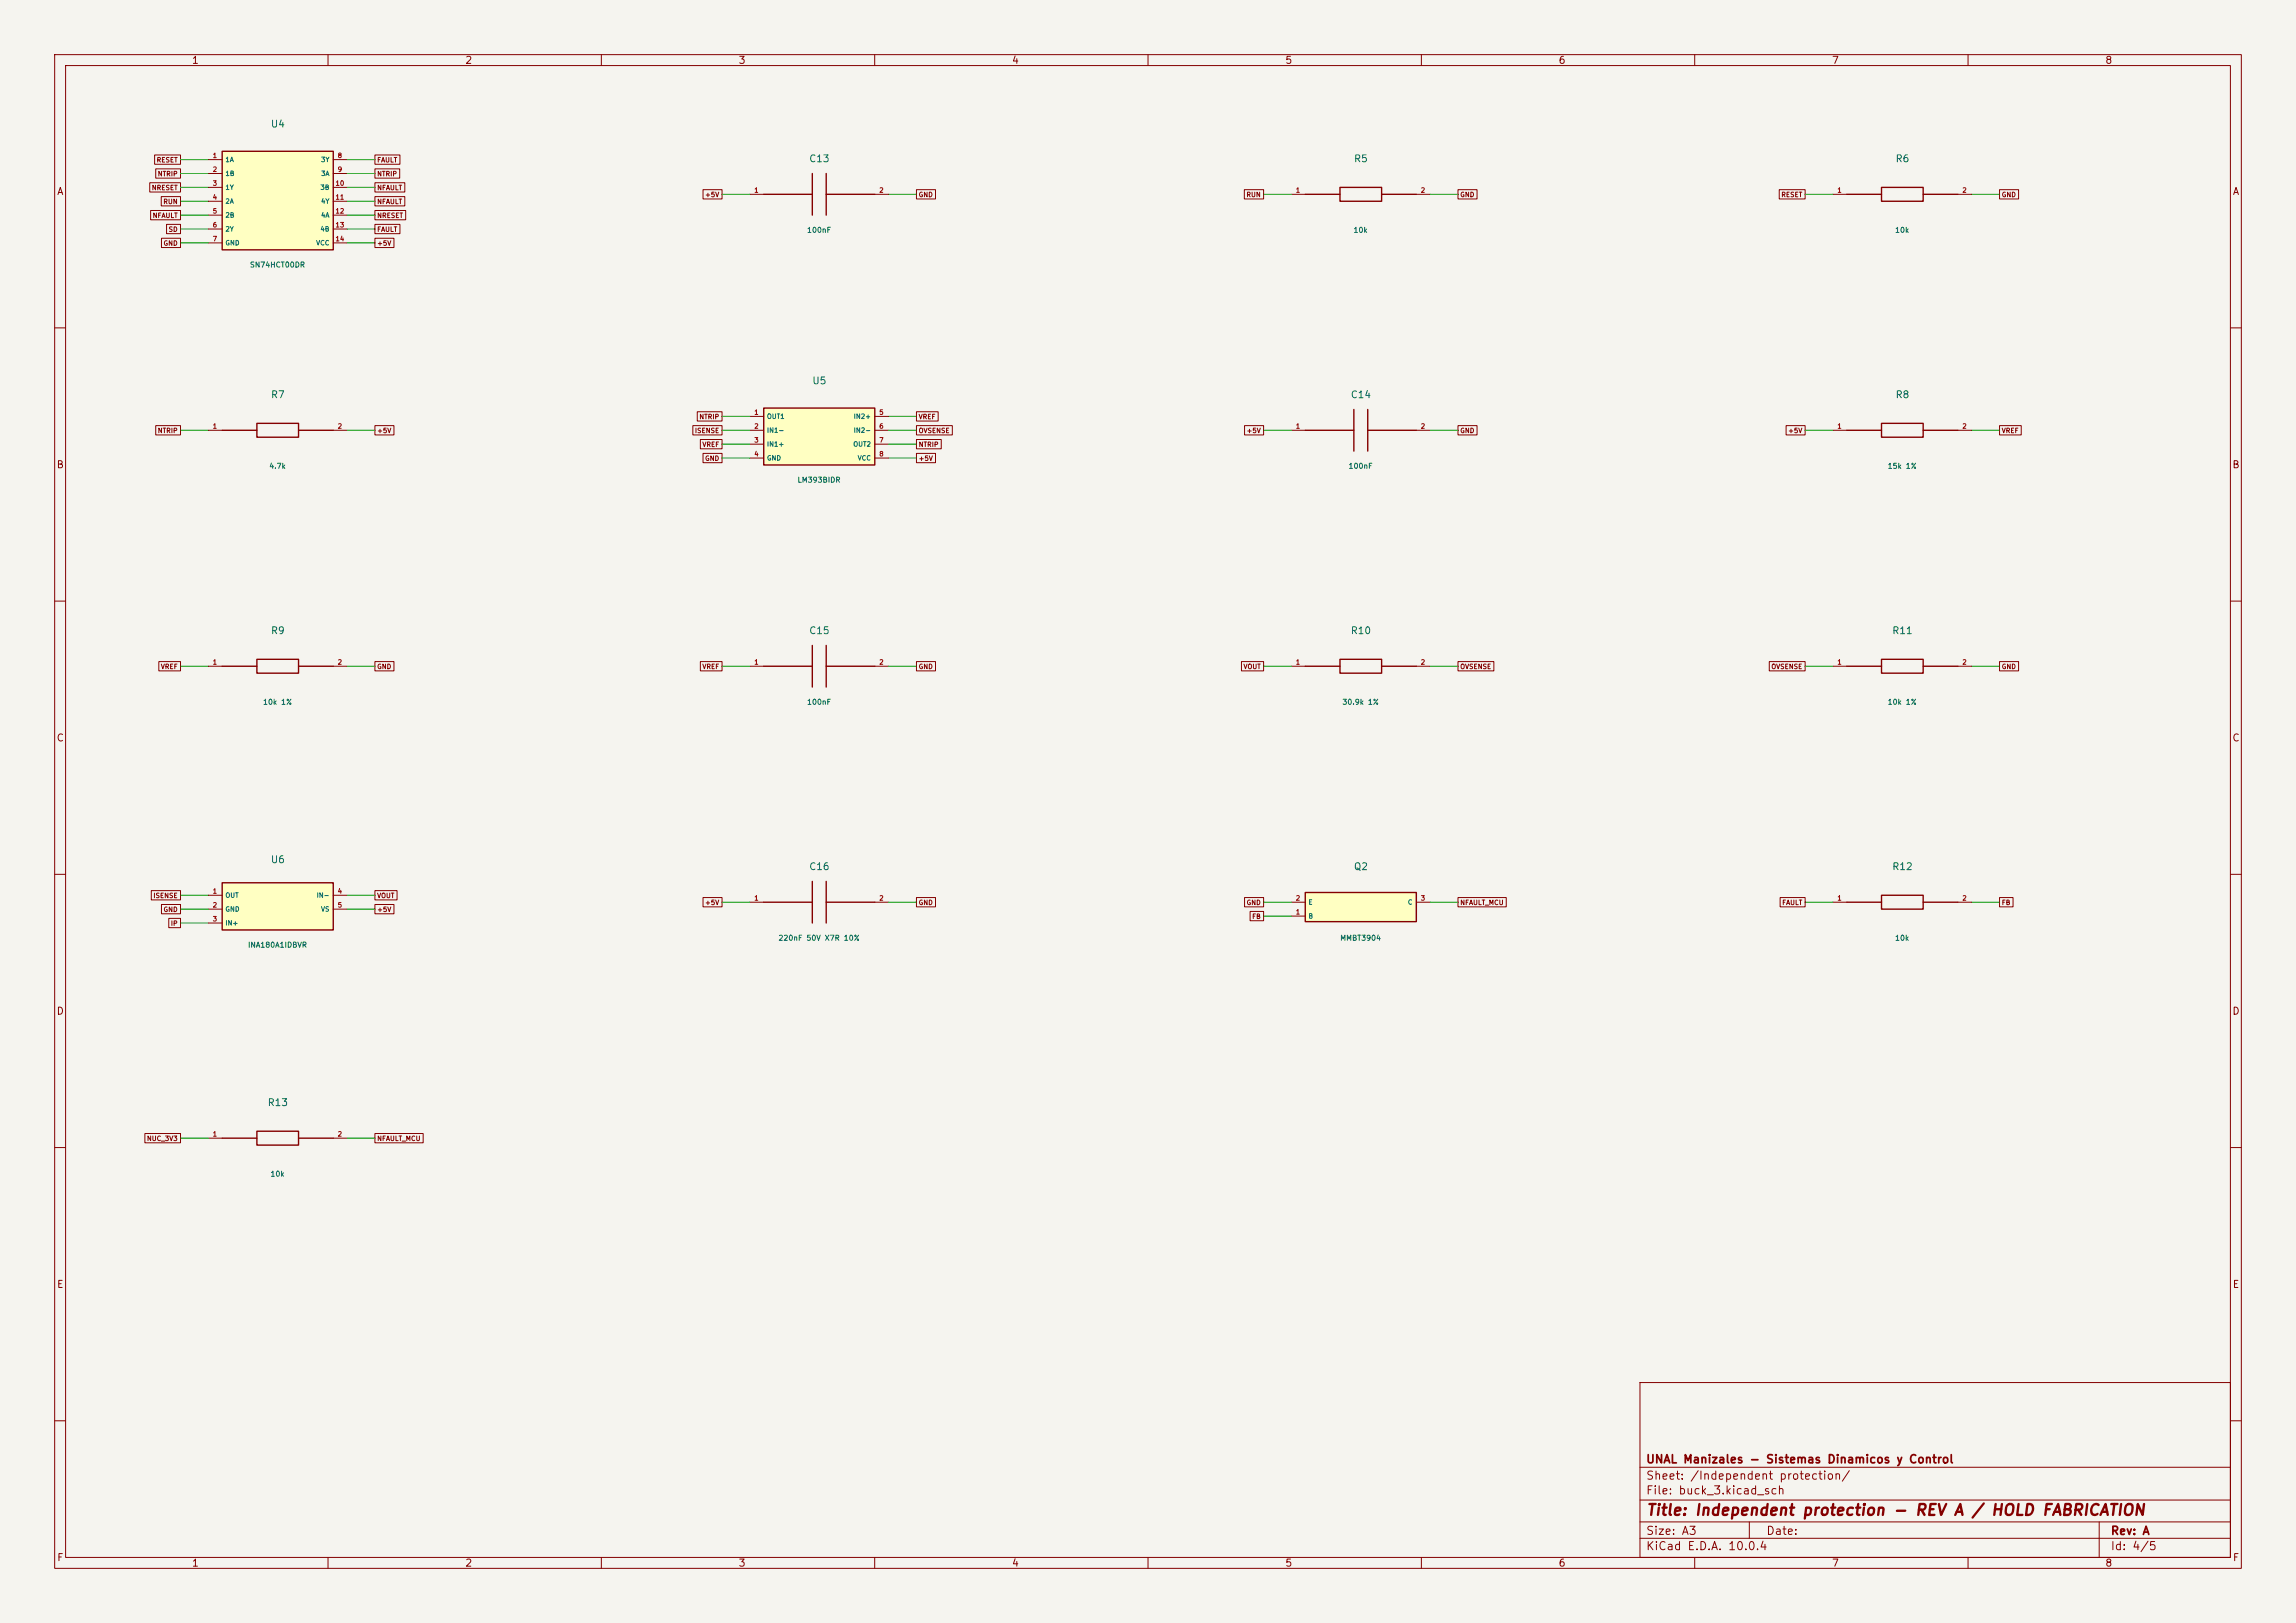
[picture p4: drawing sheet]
<svg xmlns="http://www.w3.org/2000/svg" width="420mm" height="297mm" viewBox="0 0 420 297" stroke-linecap="round" stroke-linejoin="round" font-family="sans-serif">
<defs><g id="words">
<text font-size="2" fill="#840000" x="301" y="277.8">Title: Independent protection - REV A / HOLD FABRICATION</text>
<g font-size="1.5" fill="#840000">
<text x="301" y="268.1">UNAL Manizales - Sistemas Dinamicos y Control</text>
<text x="301" y="273.8">File: buck_3.kicad_sch</text>
<text x="301" y="271.1">Sheet: /Independent protection/</text>
<text x="301" y="281.2">Size: A3</text>
<text x="323" y="281.2">Date:</text>
<text x="386" y="281.2">Rev: A</text>
<text x="301" y="284">KiCad E.D.A. 10.0.4</text>
<text x="386" y="284">Id: 4/5</text>
</g>
<g font-size="1.3" fill="#840000">
<text x="35" y="12">1</text>
<text x="85" y="12">2</text>
<text x="135" y="12">3</text>
<text x="185" y="12">4</text>
<text x="235" y="12">5</text>
<text x="285" y="12">6</text>
<text x="335" y="12">7</text>
<text x="385" y="12">8</text>
<text x="10.3" y="36">A</text>
<text x="408.3" y="36">A</text>
<text x="10.3" y="86">B</text>
<text x="408.2" y="86">B</text>
<text x="10.3" y="136">C</text>
<text x="408.2" y="136">C</text>
<text x="10.3" y="186">D</text>
<text x="408.2" y="186">D</text>
<text x="10.3" y="236">E</text>
<text x="408.3" y="236">E</text>
<text x="10.3" y="286">F</text>
<text x="35" y="287">1</text>
<text x="85" y="287">2</text>
<text x="135" y="287">3</text>
<text x="185" y="287">4</text>
<text x="235" y="287">5</text>
<text x="285" y="287">6</text>
<text x="335" y="287">7</text>
<text x="385" y="287">8</text>
<text x="408.3" y="286">F</text>
</g>
<g font-size="1.3" fill="#006464">
<text x="49.4" y="23.6">U4</text>
<text x="147.9" y="30">C13</text>
<text x="247.6" y="30">R5</text>
<text x="346.6" y="30">R6</text>
<text x="148.5" y="70.6">U5</text>
<text x="49.5" y="73.2">R7</text>
<text x="247" y="73.2">C14</text>
<text x="346.6" y="73.2">R8</text>
<text x="49.5" y="116.4">R9</text>
<text x="147.9" y="116.4">C15</text>
<text x="247" y="116.4">R10</text>
<text x="346" y="116.4">R11</text>
<text x="49.4" y="158.3">U6</text>
<text x="147.9" y="159.5">C16</text>
<text x="247.5" y="159.5">Q2</text>
<text x="346" y="159.5">R12</text>
<text x="48.9" y="202.7">R13</text>
</g>
<g font-size="1" fill="#006464">
<text x="147.5" y="42.8">100nF</text>
<text x="247.5" y="42.8">10k</text>
<text x="346.6" y="42.8">10k</text>
<text x="45.6" y="49.2">SN74HCT00DR</text>
<text x="49.2" y="86">4.7k</text>
<text x="145.8" y="88.5">LM393BIDR</text>
<text x="246.6" y="86">100nF</text>
<text x="345.2" y="86">15k 1%</text>
<text x="48" y="129.2">10k 1%</text>
<text x="147.5" y="129.2">100nF</text>
<text x="245.5" y="129.2">30.9k 1%</text>
<text x="345.2" y="129.2">10k 1%</text>
<text x="45.3" y="173.6">INA180A1IDBVR</text>
<text x="142.3" y="172.4">220nF 50V X7R 10%</text>
<text x="245.1" y="172.4">MMBT3904</text>
<text x="346.6" y="172.4">10k</text>
<text x="49.4" y="215.5">10k</text>
</g>
<g font-size=".9" fill="#840000">
<text x="28.6" y="29.9">RESET</text>
<text x="68.9" y="29.9">FAULT</text>
<text x="27.7" y="35">NRESET</text>
<text x="28.8" y="32.5">NTRIP</text>
<text x="68.9" y="32.5">NTRIP</text>
<text x="68.9" y="35">NFAULT</text>
<text x="27.8" y="40.1">NFAULT</text>
<text x="29.8" y="37.5">RUN</text>
<text x="68.9" y="40.1">NRESET</text>
<text x="68.9" y="37.5">NFAULT</text>
<text x="128.9" y="36.3">+5V</text>
<text x="168" y="36.3">GND</text>
<text x="227.9" y="36.3">RUN</text>
<text x="267" y="36.3">GND</text>
<text x="325.7" y="36.3">RESET</text>
<text x="366.1" y="36.3">GND</text>
<text x="29.8" y="45.2">GND</text>
<text x="30.8" y="42.6">SD</text>
<text x="68.9" y="42.6">FAULT</text>
<text x="68.9" y="45.2">+5V</text>
<text x="127.8" y="76.9">NTRIP</text>
<text x="168" y="76.9">VREF</text>
<text x="28.8" y="79.5">NTRIP</text>
<text x="68.9" y="79.5">+5V</text>
<text x="127" y="79.5">ISENSE</text>
<text x="128.4" y="82">VREF</text>
<text x="168" y="79.5">OVSENSE</text>
<text x="168" y="82">NTRIP</text>
<text x="227.9" y="79.5">+5V</text>
<text x="267" y="79.5">GND</text>
<text x="327" y="79.5">+5V</text>
<text x="366.1" y="79.5">VREF</text>
<text x="128.9" y="84.5">GND</text>
<text x="168" y="84.5">+5V</text>
<text x="29.3" y="122.6">VREF</text>
<text x="68.9" y="122.6">GND</text>
<text x="128.4" y="122.6">VREF</text>
<text x="168" y="122.6">GND</text>
<text x="227.4" y="122.6">VOUT</text>
<text x="267" y="122.6">OVSENSE</text>
<text x="323.9" y="122.6">OVSENSE</text>
<text x="366.1" y="122.6">GND</text>
<text x="28" y="164.5">ISENSE</text>
<text x="29.8" y="167.1">GND</text>
<text x="68.9" y="164.5">VOUT</text>
<text x="68.9" y="167.1">+5V</text>
<text x="128.9" y="165.8">+5V</text>
<text x="168" y="165.8">GND</text>
<text x="227.9" y="165.8">GND</text>
<text x="267" y="165.8">NFAULT_MCU</text>
<text x="325.9" y="165.8">FAULT</text>
<text x="366.1" y="165.8">FB</text>
<text x="31.2" y="169.6">IP</text>
<text x="229" y="168.4">FB</text>
<text x="26.8" y="209">NUC_3V3</text>
<text x="68.9" y="209">NFAULT_MCU</text>
</g>
<g font-size=".9" fill="#a90000">
<text x="38.8" y="29.1">1</text>
<text x="61.7" y="29.1">8</text>
<text x="38.8" y="31.6">2</text>
<text x="38.8" y="34.2">3</text>
<text x="61.3" y="34.2">10</text>
<text x="61.7" y="31.6">9</text>
<text x="137.9" y="35.5">1</text>
<text x="160.7" y="35.5">2</text>
<text x="236.9" y="35.5">1</text>
<text x="259.8" y="35.5">2</text>
<text x="336" y="35.5">1</text>
<text x="358.9" y="35.5">2</text>
<text x="38.8" y="36.7">4</text>
<text x="38.8" y="39.3">5</text>
<text x="38.8" y="41.8">6</text>
<text x="61.3" y="36.7">11</text>
<text x="61.3" y="39.3">12</text>
<text x="61.3" y="41.8">13</text>
<text x="38.8" y="44.3">7</text>
<text x="61.3" y="44.3">14</text>
<text x="137.9" y="76.1">1</text>
<text x="160.7" y="76.1">5</text>
<text x="38.8" y="78.6">1</text>
<text x="61.7" y="78.6">2</text>
<text x="137.9" y="78.6">2</text>
<text x="137.9" y="81.2">3</text>
<text x="137.9" y="83.7">4</text>
<text x="160.7" y="78.6">6</text>
<text x="160.7" y="81.2">7</text>
<text x="160.7" y="83.7">8</text>
<text x="236.9" y="78.6">1</text>
<text x="259.8" y="78.6">2</text>
<text x="336" y="78.6">1</text>
<text x="358.9" y="78.6">2</text>
<text x="38.8" y="121.8">1</text>
<text x="61.7" y="121.8">2</text>
<text x="137.9" y="121.8">1</text>
<text x="160.7" y="121.8">2</text>
<text x="236.9" y="121.8">1</text>
<text x="259.8" y="121.8">2</text>
<text x="336" y="121.8">1</text>
<text x="358.9" y="121.8">2</text>
<text x="38.8" y="163.7">1</text>
<text x="38.8" y="166.3">2</text>
<text x="61.7" y="163.7">4</text>
<text x="61.7" y="166.3">5</text>
<text x="137.9" y="165">1</text>
<text x="160.7" y="165">2</text>
<text x="236.9" y="167.5">1</text>
<text x="236.9" y="165">2</text>
<text x="259.8" y="165">3</text>
<text x="336" y="165">1</text>
<text x="358.9" y="165">2</text>
<text x="38.8" y="168.8">3</text>
<text x="38.8" y="208.2">1</text>
<text x="61.7" y="208.2">2</text>
</g>
<g font-size=".9" fill="#006464">
<text x="41.1" y="29.9">1A</text>
<text x="58.6" y="29.9">3Y</text>
<text x="41.1" y="32.4">1B</text>
<text x="41.1" y="34.9">1Y</text>
<text x="58.5" y="34.9">3B</text>
<text x="58.6" y="32.4">3A</text>
<text x="41.1" y="37.5">2A</text>
<text x="41.1" y="40">2B</text>
<text x="58.6" y="37.5">4Y</text>
<text x="58.6" y="40">4A</text>
<text x="41.1" y="42.6">2Y</text>
<text x="41.1" y="45.1">GND</text>
<text x="57.7" y="45.1">VCC</text>
<text x="58.5" y="42.6">4B</text>
<text x="140.2" y="76.9">OUT1</text>
<text x="156.1" y="76.9">IN2+</text>
<text x="140.2" y="79.4">IN1-</text>
<text x="140.2" y="81.9">IN1+</text>
<text x="156" y="81.9">OUT2</text>
<text x="156.1" y="79.4">IN2-</text>
<text x="140.2" y="84.5">GND</text>
<text x="156.8" y="84.5">VCC</text>
<text x="41.1" y="164.5">OUT</text>
<text x="41.1" y="167">GND</text>
<text x="57.8" y="164.5">IN-</text>
<text x="58.6" y="167">VS</text>
<text x="239.3" y="165.8">E</text>
<text x="257.4" y="165.8">C</text>
<text x="41.1" y="169.6">IN+</text>
<text x="239.3" y="168.3">B</text>
</g>
</g></defs>
<path d="M0 0h420v297h-420z" fill="#f5f4ef" stroke="#f5f4ef" stroke-width=".18"/>
<g fill="none" stroke="#840000" stroke-width=".18">
<path d="M10 10h400v277h-400zM12 12h396v273h-396zM60 10v2M110 10v2M160 10v2M210 10v2M260 10v2M310 10v2M360 10v2M10 60h2M38.1 78.7h2.5M61 78.7h2.5"/>
<path d="M236.2 78.7h2.6M259.1 78.7h2.5M408 60h2M10 110h2M408 110h2M10 160h2M408 160h2M10 210h2M408 210h2M300 253h108v32h-108zM10 260h2M300 278.5h108"/>
<path d="M300 274.5h108M300 268.5h108M320 278.5v3M384 278.5v6.5M408 260h2M60 285v2M110 285v2M160 285v2M210 285v2M260 285v2M300 281.5h108M310 285v2"/>
<path d="M360 285v2"/>
</g>
<path d="M40.6 78.7h6.4M47 77.5h7.6v2.5h-7.6zM54.6 78.7h6.4M238.8 78.7h8.8M247.6 74.9v7.7M250.2 78.7h8.9M250.2 74.9v7.7" fill="none" stroke="#840000" stroke-width=".25"/>
<path d="M238.8 163.3h20.3v5.4h-20.3z" fill="#ffffc2"/>
<path d="M238.8 35.6h6.3M245.1 34.3h7.6v2.5h-7.6zM252.7 35.6h6.4M238.8 163.3h20.3v5.4h-20.3z" fill="none" stroke="#840000" stroke-width=".25"/>
<path d="M236.2 35.6h2.6M259.1 35.6h2.5M236.2 167.6h2.6M236.2 165.1h2.6M259.1 165.1h2.5" fill="none" stroke="#840000" stroke-width=".18"/>
<path d="M40.6 161.5h20.4v8.7h-20.4z" fill="#ffffc2"/>
<path d="M40.6 161.5h20.4v8.7h-20.4z" fill="none" stroke="#840000" stroke-width=".25"/>
<path d="M38.1 163.8h2.5M38.1 166.4h2.5M38.1 168.9h2.5M61 163.8h2.5M61 166.4h2.5" fill="none" stroke="#840000" stroke-width=".18"/>
<path d="M139.7 74.7h20.3v10.4h-20.3z" fill="#ffffc2"/>
<g fill="none" stroke="#840000" stroke-width=".25">
<path d="M139.7 74.7h20.3v10.4h-20.3zM148.6 118.1v7.6M151.1 118.1v7.6M40.6 121.9h6.4M47 120.7h7.6v2.5h-7.6zM54.6 121.9h6.4M139.7 121.9h8.9M151.1 121.9h8.9M238.8 121.9h6.3M245.1 120.7h7.6v2.5h-7.6zM252.7 121.9h6.4M139.7 165.1h8.9"/>
<path d="M148.6 161.3v7.6M151.1 161.3v7.6M151.1 165.1h8.9M40.6 208.3h6.4M47 207h7.6v2.6h-7.6zM54.6 208.3h6.4"/>
</g>
<g fill="none" stroke="#840000" stroke-width=".18">
<path d="M137.2 76.2h2.5M137.2 78.7h2.5M160 76.2h2.6M160 78.7h2.6M137.2 81.3h2.5M137.2 83.8h2.5M160 81.3h2.6M160 83.8h2.6M38.1 121.9h2.5M61 121.9h2.5M137.2 121.9h2.5M160 121.9h2.6"/>
<path d="M236.2 121.9h2.6M259.1 121.9h2.5M137.2 165.1h2.5M160 165.1h2.6M38.1 208.3h2.5M61 208.3h2.5"/>
</g>
<path d="M40.6 27.7h20.4v18h-20.4z" fill="#ffffc2"/>
<g fill="none" stroke="#840000" stroke-width=".25">
<path d="M40.6 27.7h20.4v18h-20.4zM139.7 35.6h8.9M148.6 31.8v7.6M151.1 35.6h8.9M151.1 31.8v7.6M337.8 35.6h6.4M344.2 34.3h7.6v2.5h-7.6zM351.8 35.6h6.3M337.8 78.7h6.4M344.2 77.5h7.6v2.5h-7.6zM351.8 78.7h6.3M337.8 121.9h6.4"/>
<path d="M344.2 120.7h7.6v2.5h-7.6zM351.8 121.9h6.3M337.8 165.1h6.4M344.2 163.8h7.6v2.6h-7.6zM351.8 165.1h6.3"/>
</g>
<g fill="none" stroke="#840000" stroke-width=".18">
<path d="M27.4 33.4h5.6v1.7h-5.6zM27.6 38.5h5.4v1.7h-5.4zM28.3 28.4h4.7v1.7h-4.7zM28.5 30.9h4.5v1.7h-4.5zM29.5 36h3.5v1.7h-3.5zM38.1 29.2h2.5M38.1 31.8h2.5M38.1 34.3h2.5M38.1 36.8h2.5M38.1 39.4h2.5M61 29.2h2.5M61 31.8h2.5"/>
<path d="M61 34.3h2.5M61 36.8h2.5M61 39.4h2.5M68.6 28.4h4.6v1.7h-4.6zM68.6 30.9h4.5v1.7h-4.5zM68.6 38.5h5.6v1.7h-5.6zM68.6 33.4h5.4v1.7h-5.4zM68.6 36h5.4v1.7h-5.4zM128.6 34.7h3.5v1.7h-3.5zM137.2 35.6h2.5M160 35.6h2.6M167.6 34.7h3.5v1.7h-3.5z"/>
<path d="M227.6 34.7h3.5v1.7h-3.5zM266.7 34.7h3.5v1.7h-3.5zM325.5 34.7h4.7v1.7h-4.7zM335.3 35.6h2.5M358.1 35.6h2.6M365.8 34.7h3.4v1.7h-3.4zM29.5 43.6h3.5v1.7h-3.5zM30.5 41.1h2.5v1.7h-2.5zM38.1 41.9h2.5M38.1 44.5h2.5M61 41.9h2.5M61 44.5h2.5"/>
<path d="M68.6 41.1h4.6v1.7h-4.6zM68.6 43.6h3.5v1.7h-3.5zM28.5 77.9h4.5v1.7h-4.5zM68.6 77.9h3.5v1.7h-3.5zM126.7 77.9h5.4v1.7h-5.4zM127.5 75.3h4.6v1.8h-4.6zM167.6 77.9h6.6v1.7h-6.6zM167.6 75.3h4v1.8h-4zM227.7 77.9h3.4v1.7h-3.4zM266.7 77.9h3.5v1.7h-3.5zM326.7 77.9h3.5v1.7h-3.5zM335.3 78.7h2.5"/>
<path d="M358.1 78.7h2.6M365.8 77.9h3.9v1.7h-3.9zM128.1 80.4h4v1.7h-4zM128.6 83h3.5v1.7h-3.5zM167.6 80.4h4.6v1.7h-4.6zM167.6 83h3.5v1.7h-3.5zM29.1 121.1h3.9v1.7h-3.9zM68.6 121.1h3.5v1.7h-3.5zM128.1 121.1h4v1.7h-4zM167.6 121.1h3.5v1.7h-3.5zM227.1 121.1h4v1.7h-4zM266.7 121.1h6.6v1.7h-6.6z"/>
<path d="M323.6 121.1h6.6v1.7h-6.6zM335.3 121.9h2.5M358.1 121.9h2.6M365.8 121.1h3.4v1.7h-3.4zM27.7 163h5.3v1.7h-5.3zM29.5 165.5h3.5v1.7h-3.5zM30.9 168.1h2.1v1.7h-2.1zM68.6 163h4v1.7h-4zM68.6 165.5h3.5v1.7h-3.5zM128.6 164.2h3.5v1.8h-3.5zM167.6 164.2h3.5v1.8h-3.5zM227.7 164.2h3.4v1.8h-3.4z"/>
<path d="M228.7 166.8h2.4v1.7h-2.4zM266.7 164.2h8.8v1.8h-8.8zM325.6 164.2h4.6v1.8h-4.6zM335.3 165.1h2.5M358.1 165.1h2.6M365.8 164.2h2.4v1.8h-2.4zM26.5 207.4h6.5v1.7h-6.5zM68.6 207.4h8.8v1.7h-8.8z"/>
</g>
<g fill="none" stroke="#009600" stroke-width=".18">
<path d="M33 39.4h5.1M33 31.8h5.1M33 29.2h5.1M33 36.8h5.1M33 34.3h5.1M63.5 39.4h5.1M63.5 31.8h5.1M63.5 29.2h5.1M63.5 36.8h5.1M63.5 34.3h5.1M132.1 35.6h5.1M162.6 35.6h5"/>
<path d="M231.1 35.6h5.1M261.6 35.6h5.1M330.2 35.6h5.1M360.7 35.6h5.1M33 44.5h5.1M33 41.9h5.1M63.5 44.5h5.1M63.5 41.9h5.1M33 78.7h5.1M63.5 78.7h5.1M132.1 78.7h5.1M132.1 76.2h5.1"/>
<path d="M162.6 78.7h5M162.6 76.2h5M231.1 78.7h5.1M261.6 78.7h5.1M330.2 78.7h5.1M360.7 78.7h5.1M132.1 81.3h5.1M132.1 83.8h5.1M162.6 81.3h5M162.6 83.8h5M33 121.9h5.1M63.5 121.9h5.1"/>
<path d="M132.1 121.9h5.1M162.6 121.9h5M231.1 121.9h5.1M261.6 121.9h5.1M330.2 121.9h5.1M360.7 121.9h5.1M33 166.4h5.1M33 168.9h5.1M33 163.8h5.1M63.5 166.4h5.1M63.5 163.8h5.1M132.1 165.1h5.1"/>
<path d="M162.6 165.1h5M231.1 165.1h5.1M231.1 167.6h5.1M261.6 165.1h5.1M330.2 165.1h5.1M360.7 165.1h5.1M33 208.3h5.1M63.5 208.3h5.1"/>
</g>
<use href="#words"/>
</svg>
